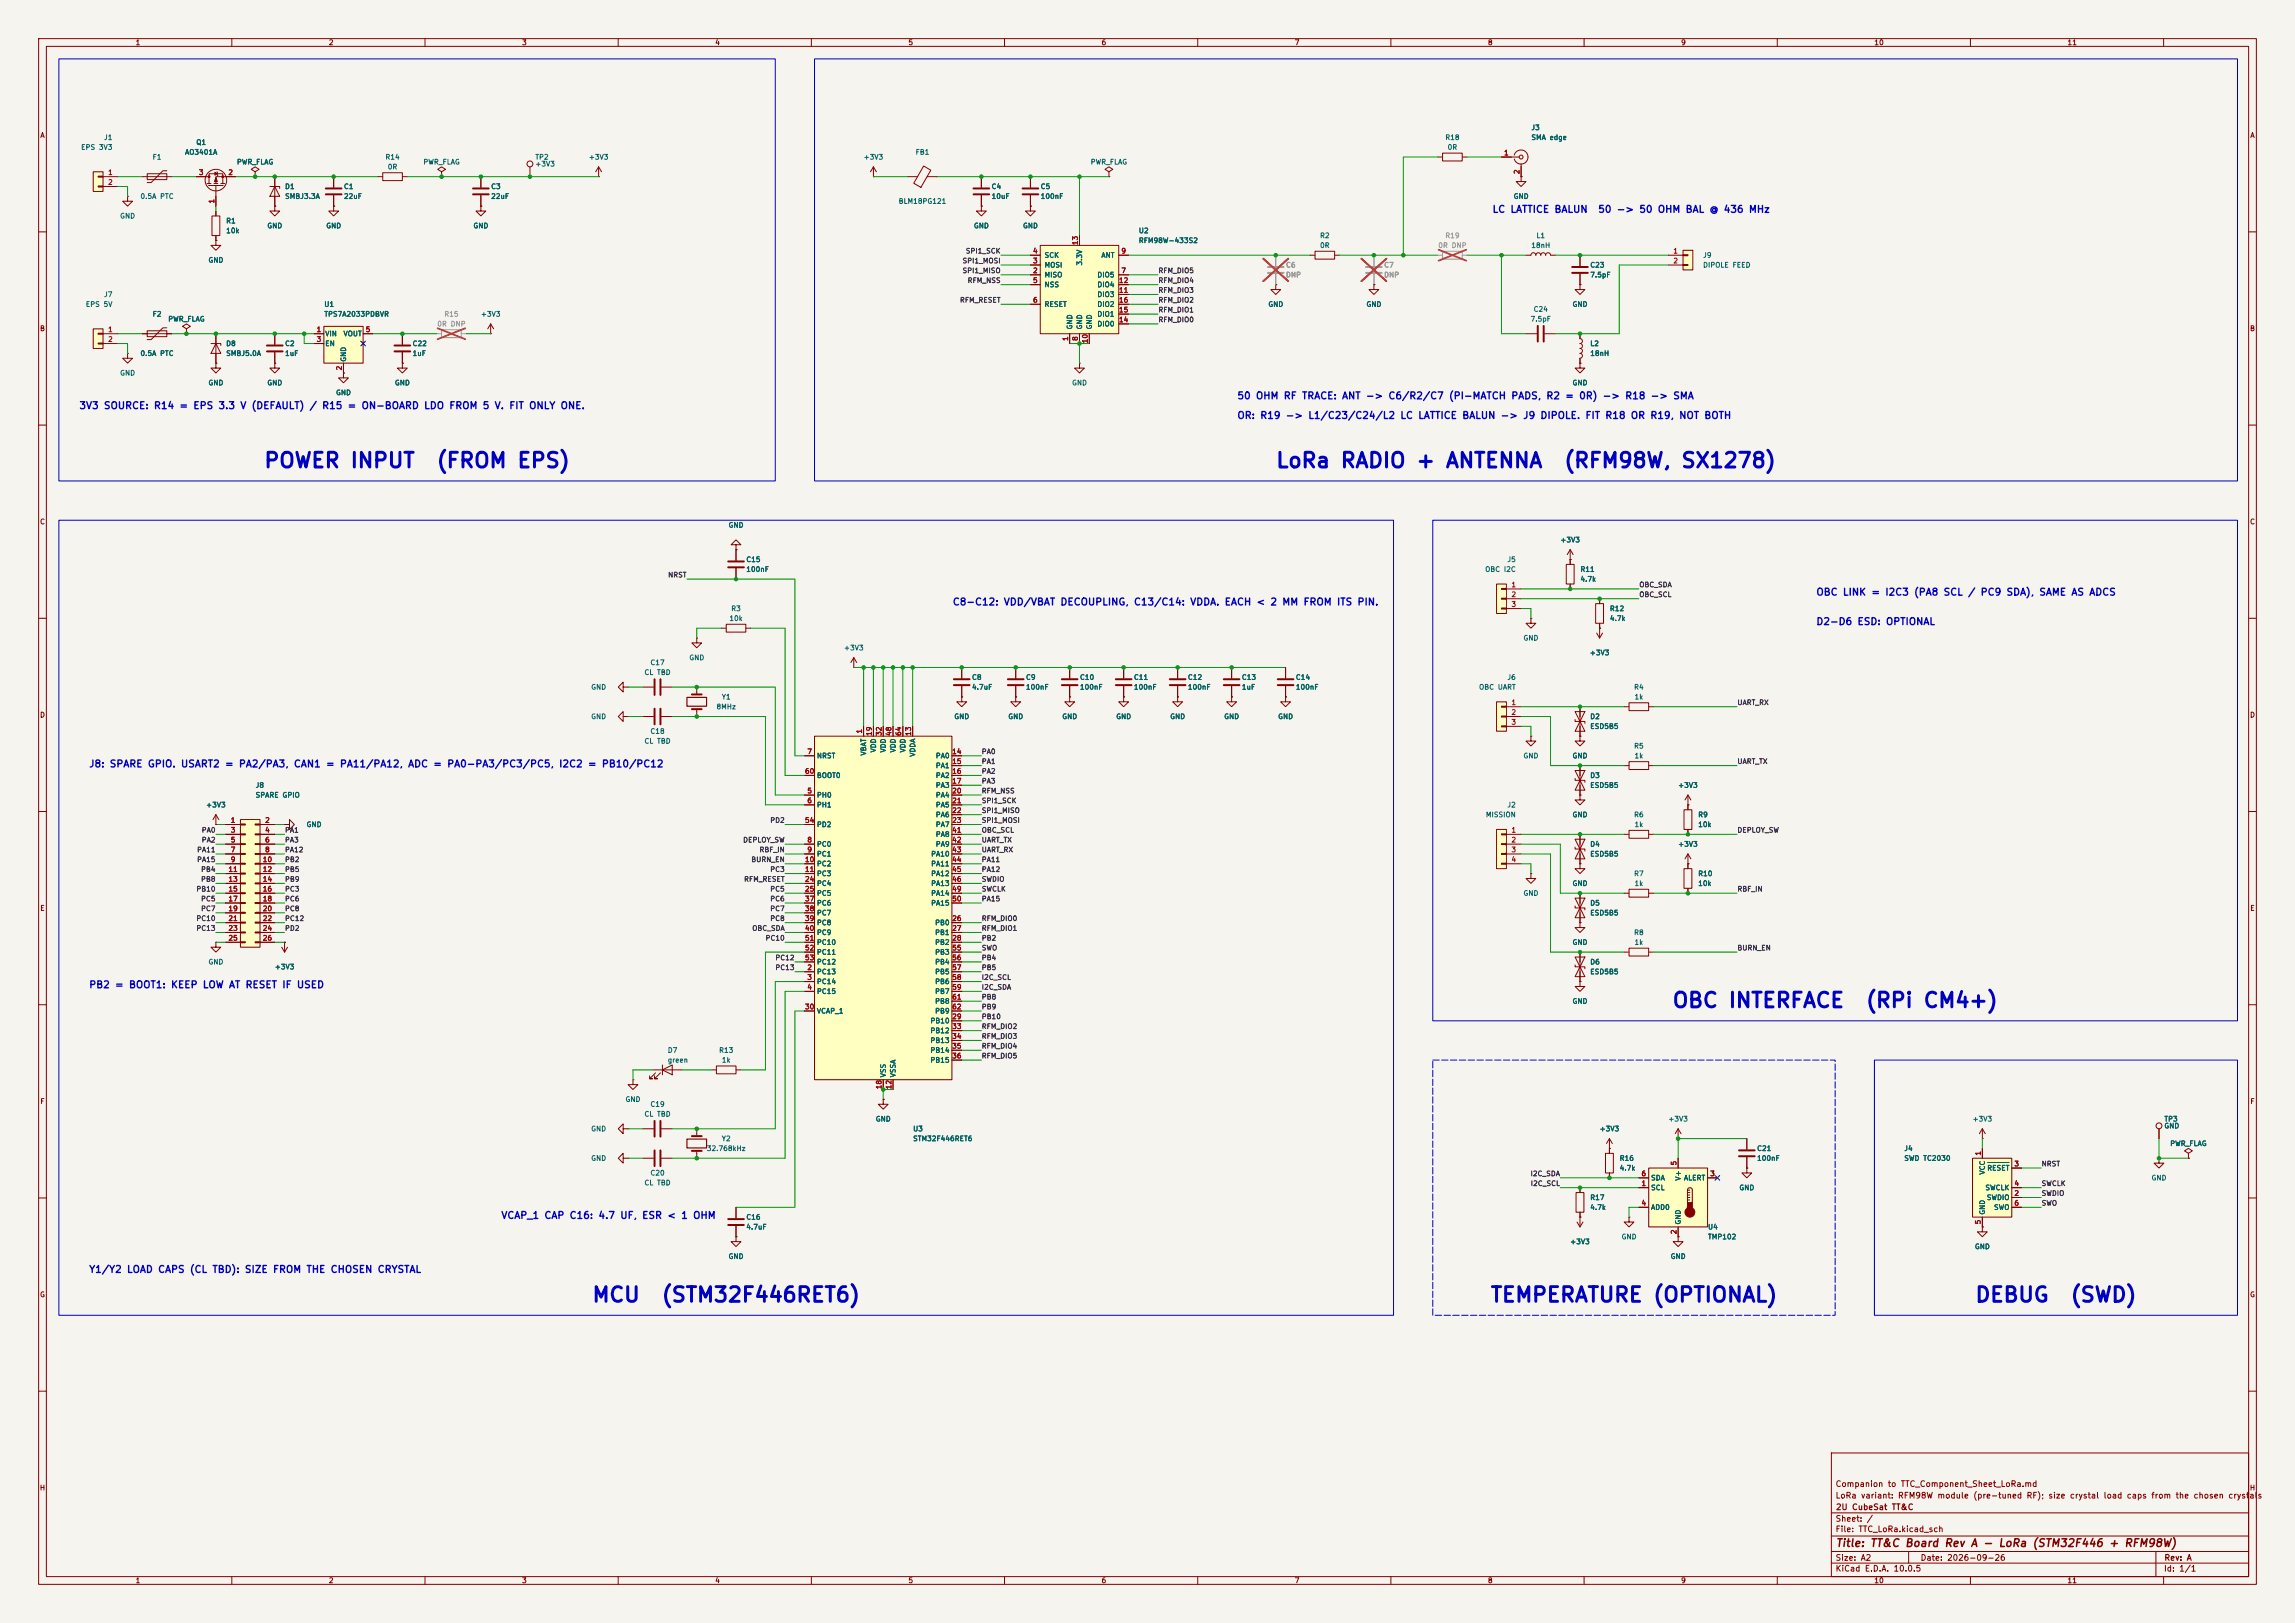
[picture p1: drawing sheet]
<svg xmlns="http://www.w3.org/2000/svg" width="594mm" height="420mm" viewBox="0 0 594 420" stroke-linecap="round" stroke-linejoin="round" font-family="sans-serif">
<defs><g id="words">
<g font-size="3.8" fill="#0000c2">
<text x="68.1" y="122">POWER INPUT</text>
<text x="112.7" y="122">(FROM EPS)</text>
<text x="330" y="122">LoRa RADIO + ANTENNA</text>
<text x="404.6" y="122">(RFM98W, SX1278)</text>
<text x="432.6" y="261.7">OBC INTERFACE</text>
<text x="482.7" y="261.7">(RPi CM4+)</text>
<text x="153" y="337.9">MCU</text>
<text x="171" y="337.9">(STM32F446RET6)</text>
<text x="385.5" y="337.9">TEMPERATURE (OPTIONAL)</text>
<text x="511" y="337.9">DEBUG</text>
<text x="535.6" y="337.9">(SWD)</text>
</g>
<text font-size="2" fill="#840000" x="475" y="400.8">Title: TT&amp;C Board Rev A - LoRa (STM32F446 + RFM98W)</text>
<g font-size="1.8" fill="#0000c2">
<text x="386.1" y="55.5">LC LATTICE BALUN</text>
<text x="413.5" y="55.5">50 -&gt; 50 OHM BAL @ 436 MHz</text>
<text x="20.4" y="106.3">3V3 SOURCE: R14 = EPS 3.3 V (DEFAULT) / R15 = ON-BOARD LDO FROM 5 V. FIT ONLY ONE.</text>
<text x="320.1" y="103.8">50 OHM RF TRACE: ANT -&gt; C6/R2/C7 (PI-MATCH PADS, R2 = 0R) -&gt; R18 -&gt; SMA</text>
<text x="320.1" y="108.8">OR: R19 -&gt; L1/C23/C24/L2 LC LATTICE BALUN -&gt; J9 DIPOLE. FIT R18 OR R19, NOT BOTH</text>
<text x="470" y="154.6">OBC LINK = I2C3 (PA8 SCL / PC9 SDA), SAME AS ADCS</text>
<text x="246.4" y="157.1">C8-C12: VDD/VBAT DECOUPLING, C13/C14: VDDA. EACH &lt; 2 MM FROM ITS PIN.</text>
<text x="470" y="162.2">D2-D6 ESD: OPTIONAL</text>
<text x="22.9" y="199">J8: SPARE GPIO. USART2 = PA2/PA3, CAN1 = PA11/PA12, ADC = PA0-PA3/PC3/PC5, I2C2 = PB10/PC12</text>
<text x="22.9" y="256.2">PB2 = BOOT1: KEEP LOW AT RESET IF USED</text>
<text x="129.6" y="315.9">VCAP_1 CAP C16: 4.7 UF, ESR &lt; 1 OHM</text>
<text x="22.9" y="329.8">Y1/Y2 LOAD CAPS (CL TBD): SIZE FROM THE CHOSEN CRYSTAL</text>
</g>
<g font-size="1.5" fill="#840000">
<text x="475" y="388.1">LoRa variant: RFM98W module (pre-tuned RF); size crystal load caps from the chosen crystals</text>
<text x="475" y="385.1">Companion to TTC_Component_Sheet_LoRa.md</text>
<text x="475" y="394.1">Sheet: /</text>
<text x="475.1" y="391.1">2U CubeSat TT&amp;C</text>
<text x="475" y="396.8">File: TTC_LoRa.kicad_sch</text>
<text x="475" y="407">KiCad E.D.A. 10.0.5</text>
<text x="475" y="404.2">Size: A2</text>
<text x="497" y="404.2">Date: 2026-09-26</text>
<text x="560" y="407">Id: 1/1</text>
<text x="560.1" y="404.2">Rev: A</text>
</g>
<g font-size="1.3" fill="#840000">
<text x="35" y="12">1</text>
<text x="85" y="12">2</text>
<text x="135" y="12">3</text>
<text x="185" y="12">4</text>
<text x="235" y="12">5</text>
<text x="285" y="12">6</text>
<text x="335" y="12">7</text>
<text x="385" y="12">8</text>
<text x="435" y="12">9</text>
<text x="485" y="12">10</text>
<text x="535" y="12">11</text>
<text x="10.3" y="36">A</text>
<text x="582.3" y="36">A</text>
<text x="10.2" y="86">B</text>
<text x="582.2" y="86">B</text>
<text x="10.2" y="136">C</text>
<text x="582.2" y="136">C</text>
<text x="10.2" y="186">D</text>
<text x="582.2" y="186">D</text>
<text x="10.3" y="236">E</text>
<text x="582.3" y="236">E</text>
<text x="10.3" y="286">F</text>
<text x="582.3" y="286">F</text>
<text x="10.2" y="336">G</text>
<text x="582.2" y="336">G</text>
<text x="10.2" y="386">H</text>
<text x="582.2" y="386">H</text>
<text x="35" y="410">1</text>
<text x="85" y="410">2</text>
<text x="135" y="410">3</text>
<text x="185" y="410">4</text>
<text x="235" y="410">5</text>
<text x="285" y="410">6</text>
<text x="335" y="410">7</text>
<text x="385" y="410">8</text>
<text x="435" y="410">9</text>
<text x="485" y="410">10</text>
<text x="535" y="410">11</text>
</g>
<g font-size="1.3" fill="#006464">
<text x="396.2" y="34">J3</text>
<text x="20.9" y="39.1">EPS 3V3</text>
<text x="26.8" y="36.5">J1</text>
<text x="39.4" y="41.6">F1</text>
<text x="47.8" y="40.3">AO3401A</text>
<text x="50.7" y="37.8">Q1</text>
<text x="99.6" y="41.6">R14</text>
<text x="138.4" y="41.6">TP2</text>
<text x="152.3" y="41.6">+3V3</text>
<text x="223.4" y="41.6">+3V3</text>
<text x="236.8" y="40.3">FB1</text>
<text x="373.9" y="36.5">R18</text>
<text x="374.6" y="39.1">0R</text>
<text x="396.2" y="36.5">SMA edge</text>
<text x="61.2" y="42.9">PWR_FLAG</text>
<text x="100.2" y="44.1">0R</text>
<text x="109.5" y="42.9">PWR_FLAG</text>
<text x="138.4" y="43.4">+3V3</text>
<text x="282.2" y="42.9">PWR_FLAG</text>
<text x="36.2" y="51.8">0.5A PTC</text>
<text x="73.6" y="49.2">D1</text>
<text x="73.6" y="51.8">SMBJ3.3A</text>
<text x="88.9" y="49.2">C1</text>
<text x="88.9" y="51.8">22uF</text>
<text x="127" y="49.2">C3</text>
<text x="127" y="51.8">22uF</text>
<text x="232.5" y="53">BLM18PG121</text>
<text x="256.5" y="49.2">C4</text>
<text x="256.5" y="51.8">10uF</text>
<text x="269.2" y="49.2">C5</text>
<text x="269.2" y="51.8">100nF</text>
<text x="391.6" y="51.8">GND</text>
<text x="31" y="56.8">GND</text>
<text x="58.4" y="58.1">R1</text>
<text x="69.1" y="59.4">GND</text>
<text x="84.3" y="59.4">GND</text>
<text x="122.4" y="59.4">GND</text>
<text x="251.9" y="59.4">GND</text>
<text x="264.6" y="59.4">GND</text>
<text x="58.4" y="60.7">10k</text>
<text x="294.6" y="60.7">U2</text>
<text x="294.6" y="63.2">RFM98W-433S2</text>
<text x="341.5" y="61.9">R2</text>
<text x="341.5" y="64.5">0R</text>
<text x="396.2" y="64.5">18nH</text>
<text x="397.5" y="61.9">L1</text>
<text x="53.8" y="68.3">GND</text>
<text x="270.2" y="69.5">MOSI</text>
<text x="270.2" y="67">SCK</text>
<text x="280.4" y="68.9" transform="rotate(-90 280.4 68.9)">3.3V</text>
<text x="284.9" y="67">ANT</text>
<text x="411.5" y="69.5">C23</text>
<text x="440.7" y="67">J9</text>
<text x="440.7" y="69.5">DIPOLE FEED</text>
<text x="26.8" y="77.2">J7</text>
<text x="270.2" y="72.1">MISO</text>
<text x="270.2" y="74.6">NSS</text>
<text x="283.9" y="72.1">DIO5</text>
<text x="283.9" y="77.2">DIO3</text>
<text x="283.9" y="74.6">DIO4</text>
<text x="411.5" y="72.1">7.5pF</text>
<text x="22.1" y="79.7">EPS 5V</text>
<text x="39.4" y="82.2">F2</text>
<text x="43.4" y="83.5">PWR_FLAG</text>
<text x="83.8" y="79.7">U1</text>
<text x="83.8" y="82.2">TPS7A2033PDBVR</text>
<text x="124.3" y="82.2">+3V3</text>
<text x="270.2" y="79.7">RESET</text>
<text x="283.9" y="82.2">DIO1</text>
<text x="283.9" y="79.7">DIO2</text>
<text x="328.1" y="79.7">GND</text>
<text x="353.5" y="79.7">GND</text>
<text x="396" y="83.5">7.5pF</text>
<text x="396.8" y="81">C24</text>
<text x="406.9" y="79.7">GND</text>
<text x="58.4" y="89.9">D8</text>
<text x="73.6" y="89.9">C2</text>
<text x="84" y="87.3">VIN</text>
<text x="84" y="89.9">EN</text>
<text x="88.8" y="87.3">VOUT</text>
<text x="106.7" y="89.9">C22</text>
<text x="277.8" y="85.4" transform="rotate(-90 277.8 85.4)">GND</text>
<text x="280.4" y="85.4" transform="rotate(-90 280.4 85.4)">GND</text>
<text x="282.9" y="85.4" transform="rotate(-90 282.9 85.4)">GND</text>
<text x="283.9" y="84.8">DIO0</text>
<text x="411.5" y="89.9">L2</text>
<text x="36.2" y="92.4">0.5A PTC</text>
<text x="58.4" y="92.4">SMBJ5.0A</text>
<text x="73.6" y="92.4">1uF</text>
<text x="89.9" y="93.8" transform="rotate(-90 89.9 93.8)">GND</text>
<text x="106.7" y="92.4">1uF</text>
<text x="411.5" y="92.4">18nH</text>
<text x="31" y="97.5">GND</text>
<text x="53.8" y="100">GND</text>
<text x="69.1" y="100">GND</text>
<text x="102.1" y="100">GND</text>
<text x="277.3" y="100">GND</text>
<text x="406.9" y="100">GND</text>
<text x="86.8" y="102.6">GND</text>
<text x="188.4" y="136.9">GND</text>
<text x="403.7" y="140.7">+3V3</text>
<text x="193" y="145.7">C15</text>
<text x="193" y="148.3">100nF</text>
<text x="384.3" y="148.3">OBC I2C</text>
<text x="390" y="145.7">J5</text>
<text x="408.9" y="148.3">R11</text>
<text x="408.9" y="150.8">4.7k</text>
<text x="188.6" y="161">10k</text>
<text x="189.1" y="158.4">R3</text>
<text x="416.5" y="158.4">R12</text>
<text x="416.5" y="161">4.7k</text>
<text x="394.2" y="166.1">GND</text>
<text x="168.2" y="172.4">C17</text>
<text x="178.3" y="171.1">GND</text>
<text x="218.3" y="168.6">+3V3</text>
<text x="411.4" y="169.9">+3V3</text>
<text x="152.9" y="178.8">GND</text>
<text x="166.7" y="175">CL TBD</text>
<text x="251.4" y="176.2">C8</text>
<text x="251.4" y="178.8">4.7uF</text>
<text x="265.4" y="176.2">C9</text>
<text x="265.4" y="178.8">100nF</text>
<text x="279.4" y="176.2">C10</text>
<text x="279.4" y="178.8">100nF</text>
<text x="293.4" y="176.2">C11</text>
<text x="293.4" y="178.8">100nF</text>
<text x="307.3" y="176.2">C12</text>
<text x="307.3" y="178.8">100nF</text>
<text x="321.3" y="176.2">C13</text>
<text x="321.3" y="178.8">1uF</text>
<text x="335.3" y="176.2">C14</text>
<text x="335.3" y="178.8">100nF</text>
<text x="382.7" y="178.8">OBC UART</text>
<text x="390" y="176.2">J6</text>
<text x="422.8" y="178.8">R4</text>
<text x="185.3" y="183.8">8MHz</text>
<text x="186.7" y="181.3">Y1</text>
<text x="422.9" y="181.3">1k</text>
<text x="152.9" y="186.4">GND</text>
<text x="168.2" y="190.2">C18</text>
<text x="246.9" y="186.4">GND</text>
<text x="260.8" y="186.4">GND</text>
<text x="274.8" y="186.4">GND</text>
<text x="288.8" y="186.4">GND</text>
<text x="302.7" y="186.4">GND</text>
<text x="316.7" y="186.4">GND</text>
<text x="330.7" y="186.4">GND</text>
<text x="411.5" y="186.4">D2</text>
<text x="411.5" y="188.9">ESD5B5</text>
<text x="166.7" y="192.7">CL TBD</text>
<text x="211.3" y="196.5">NRST</text>
<text x="224.5" y="195.7" transform="rotate(-90 224.5 195.7)">VBAT</text>
<text x="227" y="194.9" transform="rotate(-90 227 194.9)">VDD</text>
<text x="229.6" y="194.9" transform="rotate(-90 229.6 194.9)">VDD</text>
<text x="232.1" y="194.9" transform="rotate(-90 232.1 194.9)">VDD</text>
<text x="234.6" y="194.9" transform="rotate(-90 234.6 194.9)">VDD</text>
<text x="237.2" y="196" transform="rotate(-90 237.2 196)">VDDA</text>
<text x="242.1" y="196.5">PA0</text>
<text x="394.2" y="196.5">GND</text>
<text x="406.9" y="196.5">GND</text>
<text x="422.8" y="194">R5</text>
<text x="422.9" y="196.5">1k</text>
<text x="211.3" y="201.6">BOOT0</text>
<text x="242.1" y="199.1">PA1</text>
<text x="242.1" y="201.6">PA2</text>
<text x="411.5" y="201.6">D3</text>
<text x="53.2" y="209.2">+3V3</text>
<text x="66" y="204.2">J8</text>
<text x="66" y="206.7">SPARE GPIO</text>
<text x="211.3" y="206.7">PH0</text>
<text x="211.3" y="209.2">PH1</text>
<text x="242.1" y="204.2">PA3</text>
<text x="242.1" y="206.7">PA4</text>
<text x="242.1" y="209.2">PA5</text>
<text x="390" y="209.2">J2</text>
<text x="411.5" y="204.2">ESD5B5</text>
<text x="434.2" y="204.2">+3V3</text>
<text x="79.2" y="214.3">GND</text>
<text x="211.3" y="214.3">PD2</text>
<text x="242.1" y="211.8">PA6</text>
<text x="242.1" y="214.3">PA7</text>
<text x="384.5" y="211.8">MISSION</text>
<text x="406.9" y="211.8">GND</text>
<text x="422.8" y="211.8">R6</text>
<text x="422.9" y="214.3">1k</text>
<text x="439.4" y="211.8">R9</text>
<text x="439.4" y="214.3">10k</text>
<text x="211.3" y="219.4">PC0</text>
<text x="211.3" y="221.9">PC1</text>
<text x="240.9" y="221.9">PA10</text>
<text x="242.1" y="216.9">PA8</text>
<text x="242.1" y="219.4">PA9</text>
<text x="411.5" y="219.4">D4</text>
<text x="411.5" y="221.9">ESD5B5</text>
<text x="434.2" y="219.4">+3V3</text>
<text x="211.3" y="224.5">PC2</text>
<text x="211.3" y="227">PC3</text>
<text x="240.9" y="224.5">PA11</text>
<text x="240.9" y="227">PA12</text>
<text x="422.8" y="227">R7</text>
<text x="439.4" y="227">R10</text>
<text x="211.3" y="229.6">PC4</text>
<text x="211.3" y="232.1">PC5</text>
<text x="240.9" y="229.6">PA13</text>
<text x="240.9" y="232.1">PA14</text>
<text x="394.2" y="232.1">GND</text>
<text x="406.9" y="229.6">GND</text>
<text x="422.9" y="229.6">1k</text>
<text x="439.4" y="229.6">10k</text>
<text x="211.3" y="234.6">PC6</text>
<text x="211.3" y="237.2">PC7</text>
<text x="211.3" y="239.7">PC8</text>
<text x="240.9" y="234.6">PA15</text>
<text x="241.9" y="239.7">PB0</text>
<text x="411.5" y="234.6">D5</text>
<text x="411.5" y="237.2">ESD5B5</text>
<text x="211.3" y="242.3">PC9</text>
<text x="211.3" y="244.8">PC10</text>
<text x="241.9" y="242.3">PB1</text>
<text x="241.9" y="244.8">PB2</text>
<text x="406.9" y="244.8">GND</text>
<text x="422.8" y="242.3">R8</text>
<text x="422.9" y="244.8">1k</text>
<text x="53.8" y="249.9">GND</text>
<text x="71" y="251.2">+3V3</text>
<text x="211.3" y="247.3">PC11</text>
<text x="211.3" y="249.9">PC12</text>
<text x="241.9" y="247.3">PB3</text>
<text x="241.9" y="249.9">PB4</text>
<text x="411.5" y="249.9">D6</text>
<text x="211.3" y="252.4">PC13</text>
<text x="211.3" y="255">PC14</text>
<text x="211.3" y="257.5">PC15</text>
<text x="241.9" y="252.4">PB5</text>
<text x="241.9" y="255">PB6</text>
<text x="241.9" y="257.5">PB7</text>
<text x="411.5" y="252.4">ESD5B5</text>
<text x="211.3" y="262.6">VCAP_1</text>
<text x="241.9" y="260">PB8</text>
<text x="241.9" y="262.6">PB9</text>
<text x="406.9" y="260">GND</text>
<text x="240.7" y="265.1">PB10</text>
<text x="240.7" y="267.7">PB12</text>
<text x="172.7" y="272.7">D7</text>
<text x="172.7" y="275.3">green</text>
<text x="186" y="272.7">R13</text>
<text x="186.7" y="275.3">1k</text>
<text x="240.7" y="270.2">PB13</text>
<text x="240.7" y="272.7">PB14</text>
<text x="240.7" y="275.3">PB15</text>
<text x="229.6" y="278.9" transform="rotate(-90 229.6 278.9)">VSS</text>
<text x="232.1" y="278.9" transform="rotate(-90 232.1 278.9)">VSSA</text>
<text x="161.8" y="285.4">GND</text>
<text x="168.2" y="286.7">C19</text>
<text x="152.9" y="293.1">GND</text>
<text x="166.7" y="289.3">CL TBD</text>
<text x="226.5" y="290.5">GND</text>
<text x="236.2" y="293.1">U3</text>
<text x="413.9" y="293.1">+3V3</text>
<text x="431.7" y="290.5">+3V3</text>
<text x="510.4" y="290.5">+3V3</text>
<text x="560.1" y="290.5">TP3</text>
<text x="560.1" y="292.3">GND</text>
<text x="182.8" y="298.1">32.768kHz</text>
<text x="186.7" y="295.6">Y2</text>
<text x="236.2" y="295.6">STM32F446RET6</text>
<text x="454.6" y="298.1">C21</text>
<text x="492.7" y="298.1">J4</text>
<text x="561.6" y="296.9">PWR_FLAG</text>
<text x="152.9" y="300.7">GND</text>
<text x="168.2" y="304.5">C20</text>
<text x="419.1" y="300.7">R16</text>
<text x="419.1" y="303.2">4.7k</text>
<text x="427.2" y="305.8">SDA</text>
<text x="435.3" y="305.7" transform="rotate(-90 435.3 305.7)">V+</text>
<text x="435.7" y="305.8">ALERT</text>
<text x="454.6" y="300.7">100nF</text>
<text x="492.7" y="300.7">SWD TC2030</text>
<text x="514" y="304.1" transform="rotate(-90 514 304.1)">VCC</text>
<text x="514.2" y="303.2">RESET</text>
<text x="556.7" y="305.8">GND</text>
<text x="166.7" y="307">CL TBD</text>
<text x="411.5" y="310.8">R17</text>
<text x="427.2" y="308.3">SCL</text>
<text x="450.1" y="308.3">GND</text>
<text x="513.7" y="308.3">SWCLK</text>
<text x="514.1" y="310.8">SWDIO</text>
<text x="193" y="315.9">C16</text>
<text x="411.5" y="313.4">4.7k</text>
<text x="427.2" y="313.4">ADD0</text>
<text x="435.3" y="317" transform="rotate(-90 435.3 317)">GND</text>
<text x="514" y="314.5" transform="rotate(-90 514 314.5)">GND</text>
<text x="516" y="313.4">SWO</text>
<text x="193" y="318.5">4.7uF</text>
<text x="406.3" y="322.3">+3V3</text>
<text x="419.6" y="321">GND</text>
<text x="441.9" y="318.5">U4</text>
<text x="441.9" y="321">TMP102</text>
<text x="511" y="323.5">GND</text>
<text x="188.4" y="326.1">GND</text>
<text x="432.3" y="326.1">GND</text>
</g>
<g font-size="1.3" fill="#a90000">
<text x="389.2" y="40.5">1</text>
<text x="27.8" y="45.6">1</text>
<text x="51.3" y="45.6">3</text>
<text x="59" y="45.6">2</text>
<text x="393.6" y="45.2" transform="rotate(-90 393.6 45.2)">2</text>
<text x="27.8" y="48.1">2</text>
<text x="55.7" y="52.8" transform="rotate(-90 55.7 52.8)">1</text>
<text x="267.2" y="65.9">4</text>
<text x="279.3" y="63.6" transform="rotate(-90 279.3 63.6)">13</text>
<text x="290.1" y="65.9">9</text>
<text x="433" y="65.9">1</text>
<text x="267.2" y="71">2</text>
<text x="267.2" y="68.4">3</text>
<text x="290.1" y="71">7</text>
<text x="433" y="68.4">2</text>
<text x="267.2" y="73.5">5</text>
<text x="289.5" y="76.1">11</text>
<text x="289.5" y="73.5">12</text>
<text x="267.2" y="78.6">6</text>
<text x="289.5" y="83.7">14</text>
<text x="289.5" y="81.1">15</text>
<text x="289.5" y="78.6">16</text>
<text x="27.8" y="86.2">1</text>
<text x="27.8" y="88.8">2</text>
<text x="81.8" y="86.2">1</text>
<text x="81.8" y="88.8">3</text>
<text x="94.5" y="86.2">5</text>
<text x="276.7" y="88.4" transform="rotate(-90 276.7 88.4)">1</text>
<text x="279.3" y="88.4" transform="rotate(-90 279.3 88.4)">8</text>
<text x="281.8" y="89" transform="rotate(-90 281.8 89)">10</text>
<text x="88.8" y="96" transform="rotate(-90 88.8 96)">2</text>
<text x="391.1" y="152.3">1</text>
<text x="391.1" y="154.8">2</text>
<text x="391.1" y="157.3">3</text>
<text x="391.1" y="182.7">1</text>
<text x="391.1" y="185.3">2</text>
<text x="223.4" y="190" transform="rotate(-90 223.4 190)">1</text>
<text x="225.9" y="190.6" transform="rotate(-90 225.9 190.6)">19</text>
<text x="228.5" y="190.6" transform="rotate(-90 228.5 190.6)">32</text>
<text x="231" y="190.6" transform="rotate(-90 231 190.6)">48</text>
<text x="233.5" y="190.6" transform="rotate(-90 233.5 190.6)">64</text>
<text x="236.1" y="190.6" transform="rotate(-90 236.1 190.6)">13</text>
<text x="391.1" y="187.8">3</text>
<text x="208.8" y="195.4">7</text>
<text x="246.3" y="195.4">14</text>
<text x="246.3" y="198">15</text>
<text x="208.2" y="200.5">60</text>
<text x="246.3" y="200.5">16</text>
<text x="246.3" y="203.1">17</text>
<text x="208.8" y="205.6">5</text>
<text x="208.8" y="208.1">6</text>
<text x="246.3" y="205.6">20</text>
<text x="246.3" y="208.1">21</text>
<text x="59.6" y="213.2">1</text>
<text x="59.6" y="215.8">3</text>
<text x="68.5" y="213.2">2</text>
<text x="68.5" y="215.8">4</text>
<text x="208.2" y="213.2">54</text>
<text x="246.3" y="210.7">22</text>
<text x="246.3" y="213.2">23</text>
<text x="246.3" y="215.8">41</text>
<text x="391.1" y="215.8">1</text>
<text x="59.6" y="218.3">5</text>
<text x="59.6" y="220.8">7</text>
<text x="68.5" y="218.3">6</text>
<text x="68.5" y="220.8">8</text>
<text x="208.8" y="218.3">8</text>
<text x="208.8" y="220.8">9</text>
<text x="246.3" y="218.3">42</text>
<text x="246.3" y="220.8">43</text>
<text x="391.1" y="218.3">2</text>
<text x="391.1" y="220.8">3</text>
<text x="59" y="225.9">11</text>
<text x="59.6" y="223.4">9</text>
<text x="67.9" y="223.4">10</text>
<text x="67.9" y="225.9">12</text>
<text x="208.2" y="223.4">10</text>
<text x="208.2" y="225.9">11</text>
<text x="246.3" y="223.4">44</text>
<text x="246.3" y="225.9">45</text>
<text x="391.1" y="223.4">4</text>
<text x="59" y="228.5">13</text>
<text x="59" y="231">15</text>
<text x="59" y="233.5">17</text>
<text x="67.9" y="228.5">14</text>
<text x="67.9" y="231">16</text>
<text x="67.9" y="233.5">18</text>
<text x="208.2" y="228.5">24</text>
<text x="208.2" y="231">25</text>
<text x="208.2" y="233.5">37</text>
<text x="246.3" y="228.5">46</text>
<text x="246.3" y="231">49</text>
<text x="246.3" y="233.5">50</text>
<text x="59" y="236.1">19</text>
<text x="59" y="238.6">21</text>
<text x="67.9" y="236.1">20</text>
<text x="67.9" y="238.6">22</text>
<text x="208.2" y="236.1">38</text>
<text x="208.2" y="238.6">39</text>
<text x="246.3" y="238.6">26</text>
<text x="59" y="241.2">23</text>
<text x="59" y="243.7">25</text>
<text x="67.9" y="241.2">24</text>
<text x="67.9" y="243.7">26</text>
<text x="208.2" y="241.2">40</text>
<text x="208.2" y="243.7">51</text>
<text x="246.3" y="241.2">27</text>
<text x="246.3" y="243.7">28</text>
<text x="208.2" y="246.2">52</text>
<text x="208.2" y="248.8">53</text>
<text x="208.8" y="251.3">2</text>
<text x="246.3" y="246.2">55</text>
<text x="246.3" y="248.8">56</text>
<text x="246.3" y="251.3">57</text>
<text x="208.8" y="253.9">3</text>
<text x="208.8" y="256.4">4</text>
<text x="246.3" y="253.9">58</text>
<text x="246.3" y="256.4">59</text>
<text x="208.2" y="261.5">30</text>
<text x="246.3" y="258.9">61</text>
<text x="246.3" y="261.5">62</text>
<text x="246.3" y="264">29</text>
<text x="246.3" y="266.6">33</text>
<text x="246.3" y="269.1">34</text>
<text x="246.3" y="271.6">35</text>
<text x="246.3" y="274.2">36</text>
<text x="228.5" y="282" transform="rotate(-90 228.5 282)">18</text>
<text x="231" y="282" transform="rotate(-90 231 282)">12</text>
<text x="512.9" y="299.2" transform="rotate(-90 512.9 299.2)">1</text>
<text x="424.7" y="304.7">6</text>
<text x="434.2" y="301.7" transform="rotate(-90 434.2 301.7)">5</text>
<text x="442.5" y="304.7">3</text>
<text x="521.2" y="302.1">3</text>
<text x="424.7" y="307.2">1</text>
<text x="521.2" y="309.7">2</text>
<text x="521.2" y="307.2">4</text>
<text x="424.7" y="312.3">4</text>
<text x="512.9" y="317" transform="rotate(-90 512.9 317)">5</text>
<text x="521.2" y="312.3">6</text>
<text x="434.2" y="319.5" transform="rotate(-90 434.2 319.5)">2</text>
</g>
<g font-size="1.3" fill="#0f0f0f">
<text x="249.8" y="65.9">SPI1_SCK</text>
<text x="249" y="71">SPI1_MISO</text>
<text x="249" y="68.5">SPI1_MOSI</text>
<text x="299.7" y="71">RFM_DIO5</text>
<text x="250.3" y="73.5">RFM_NSS</text>
<text x="299.7" y="76.1">RFM_DIO3</text>
<text x="299.7" y="73.5">RFM_DIO4</text>
<text x="248.3" y="78.6">RFM_RESET</text>
<text x="299.7" y="83.7">RFM_DIO0</text>
<text x="299.7" y="78.6">RFM_DIO2</text>
<text x="299.7" y="81.2">RFM_DIO1</text>
<text x="172.8" y="149.7">NRST</text>
<text x="424.2" y="152.3">OBC_SDA</text>
<text x="424.2" y="154.8">OBC_SCL</text>
<text x="449.6" y="182.8">UART_RX</text>
<text x="254" y="195.5">PA0</text>
<text x="254" y="198">PA1</text>
<text x="449.6" y="198">UART_TX</text>
<text x="254" y="200.5">PA2</text>
<text x="254" y="203.1">PA3</text>
<text x="254" y="205.6">RFM_NSS</text>
<text x="254" y="208.2">SPI1_SCK</text>
<text x="52.1" y="215.8">PA0</text>
<text x="73.6" y="215.8">PA1</text>
<text x="199.2" y="213.2">PD2</text>
<text x="254" y="215.8">OBC_SCL</text>
<text x="254" y="210.7">SPI1_MISO</text>
<text x="254" y="213.2">SPI1_MOSI</text>
<text x="449.6" y="215.8">DEPLOY_SW</text>
<text x="50.9" y="220.9">PA11</text>
<text x="52.1" y="218.3">PA2</text>
<text x="73.6" y="220.9">PA12</text>
<text x="73.6" y="218.3">PA3</text>
<text x="192.2" y="218.3">DEPLOY_SW</text>
<text x="196.4" y="220.9">RBF_IN</text>
<text x="254" y="218.3">UART_TX</text>
<text x="254" y="220.9">UART_RX</text>
<text x="50.9" y="223.4">PA15</text>
<text x="51.9" y="225.9">PB4</text>
<text x="73.6" y="223.4">PB2</text>
<text x="73.6" y="225.9">PB5</text>
<text x="194.3" y="223.4">BURN_EN</text>
<text x="199.2" y="225.9">PC3</text>
<text x="254" y="223.4">PA11</text>
<text x="254" y="225.9">PA12</text>
<text x="50.7" y="231">PB10</text>
<text x="51.9" y="233.6">PC5</text>
<text x="51.9" y="228.5">PB8</text>
<text x="73.6" y="233.6">PC6</text>
<text x="73.6" y="231">PC3</text>
<text x="73.6" y="228.5">PB9</text>
<text x="192.5" y="228.5">RFM_RESET</text>
<text x="199.2" y="233.6">PC6</text>
<text x="199.2" y="231">PC5</text>
<text x="254" y="228.5">SWDIO</text>
<text x="254" y="231">SWCLK</text>
<text x="254" y="233.6">PA15</text>
<text x="449.6" y="231">RBF_IN</text>
<text x="50.7" y="238.6">PC10</text>
<text x="51.9" y="236.1">PC7</text>
<text x="73.6" y="238.6">PC12</text>
<text x="73.6" y="236.1">PC8</text>
<text x="199.2" y="238.6">PC8</text>
<text x="199.2" y="236.1">PC7</text>
<text x="254" y="238.6">RFM_DIO0</text>
<text x="50.7" y="241.2">PC13</text>
<text x="73.6" y="241.2">PD2</text>
<text x="194.6" y="241.2">OBC_SDA</text>
<text x="198" y="243.7">PC10</text>
<text x="254" y="243.7">PB2</text>
<text x="254" y="241.2">RFM_DIO1</text>
<text x="200.6" y="251.3">PC13</text>
<text x="200.6" y="248.8">PC12</text>
<text x="254" y="246.3">SWO</text>
<text x="254" y="251.3">PB5</text>
<text x="254" y="248.8">PB4</text>
<text x="449.6" y="246.3">BURN_EN</text>
<text x="254" y="256.4">I2C_SDA</text>
<text x="254" y="253.9">I2C_SCL</text>
<text x="254" y="259">PB8</text>
<text x="254" y="261.5">PB9</text>
<text x="254" y="264">PB10</text>
<text x="254" y="269.1">RFM_DIO3</text>
<text x="254" y="266.6">RFM_DIO2</text>
<text x="254" y="271.7">RFM_DIO4</text>
<text x="254" y="274.2">RFM_DIO5</text>
<text x="396" y="304.7">I2C_SDA</text>
<text x="528.3" y="302.1">NRST</text>
<text x="396.1" y="307.2">I2C_SCL</text>
<text x="528.3" y="309.8">SWDIO</text>
<text x="528.3" y="307.2">SWCLK</text>
<text x="528.3" y="312.3">SWO</text>
</g>
<g font-size="1.3" fill="#939391">
<text x="372.1" y="64.5">0R DNP</text>
<text x="373.9" y="61.9">R19</text>
<text x="332.7" y="69.5">C6</text>
<text x="358.1" y="69.5">C7</text>
<text x="332.7" y="72.1">DNP</text>
<text x="358.1" y="72.1">DNP</text>
<text x="114.9" y="82.2">R15</text>
<text x="113.1" y="84.8">0R DNP</text>
</g>
</g></defs>
<path d="M0 0h594v420h-594z" fill="#f5f4ef" stroke="#f5f4ef" stroke-width=".26"/>
<g fill="none" stroke="#840000" stroke-width=".26">
<path d="M10 10h574v400h-574zM12 12h570v396h-570zM60 10v2M110 10v2M160 10v2M210 10v2M260 10v2M310 10v2M360 10v2M410 10v2M460 10v2M510 10v2"/>
<path d="M560 10v2M10 60h2M582 60h2M10 110h2M582 110h2M10 160h2M582 160h2M407.7 184.2l2.5 5h-2.5l2.5-5zM407.7 186.2v.5h2.5v.5M408.9 182.9v7.6M10 210h2M582 210h2"/>
<path d="M10 260h2M582 260h2M434.3 294.6h.1M434.3 292.1l-.7 1.3M434.3 292.1l.8 1.3M434.3 292.1v2.5M452.1 294.6v2.8M452.1 299.5v2.8M10 310h2M582 310h2M10 360h2M474 376h108v32h-108z"/>
<path d="M582 360h2M474 397.5h108M474 391.5h108M60 408v2M110 408v2M160 408v2M210 408v2M260 408v2M310 408v2M360 408v2M410 408v2M460 408v2"/>
<path d="M474 404.5h108M474 401.5h108M494 401.5v3M510 408v2M558 401.5v6.5M560 408v2"/>
</g>
<path d="M450.1 297.7h4.1M450.1 299.2h4.1" fill="none" stroke="#840000" stroke-width=".51"/>
<path d="M426.7 302.3h15.3v15.2h-15.3z" fill="#ffffc2"/>
<g fill="none" stroke="#840000" stroke-width=".26">
<path d="M86.4 53.3v1.3h1.2l-1.2 1.3-1.3-1.3h1.3M86.4 53.3h.1M86.4 45.7v2.8M86.4 50.5v2.8M124.5 53.3v1.3h1.2l-1.2 1.3-1.3-1.3h1.3M124.5 53.3h.1M124.5 45.7v2.8M124.5 50.5v2.8M413 156.2h2v5.1h-2zM414 154.9v1.3M180.3 177.8v1.9M396.2 160v1.3h1.3l-1.3 1.3-1.2-1.3h1.2"/>
<path d="M396.2 160h.1M413.3 163.8l.7 1.3M414 162.6h.1M414 161.3v3.8M414.8 163.8l-.8 1.3M180.3 183.5v1.9M396.2 190.5v1.3h1.3l-1.3 1.2-1.2-1.2h1.2M396.2 190.5h.1M408.9 190.5v1.3h1.3l-1.3 1.2-1.2-1.2h1.2M408.9 190.5h.1M420.4 182.9h1.2M421.6 181.9h5.1v2h-5.1z"/>
<path d="M426.7 182.9h1.3M407.7 232.4l2.5 5.1h-2.5l2.5-5.1zM407.7 234.4v.6h2.5v.5M408.9 231.1v7.7M435.9 224.8h2v5.1h-2zM436.9 223.5v1.3M436.9 229.9v1.2M434.3 299.7v2.6M408.2 316.2l.7 1.3M408.9 315h.1M408.9 315v2.5M409.7 316.2l-.8 1.3"/>
<path d="M421.6 315v1.2h1.3l-1.3 1.3-1.2-1.3h1.2M421.6 315h.1M424.2 307.3h2.5M424.2 304.8h2.5M424.2 312.4h2.5M426.7 302.3h15.3v15.2h-15.3zM434.3 317.5v2.5M436.8 308l.1-.4 .4-.2h.4l.3 .4v3.4M436.8 308v3.2M436.8 308h.6M436.8 308.6h.6M436.8 309.2h.6"/>
<path d="M436.8 309.9h.6M436.8 310.5h.6M442 304.8h2.5M452.1 302.3v1.2h1.3l-1.3 1.3-1.3-1.3h1.3M452.1 302.3h.1M434.3 320v1.3h1.3l-1.3 1.3-1.2-1.3h1.2M434.3 320h.1"/>
</g>
<g fill="#840000" stroke="#840000" stroke-width=".26">
<path d="M436.8 311.2h1.2v1.9h-1.2z"/>
<circle cx="437.4" cy="313.7" r="1.27"/>
</g>
<path d="M84.3 48.8h4.1M84.3 50.3h4.1M122.4 48.8h4.1M122.4 50.3h4.1M179.1 179.7h2.5M179.1 183.5h2.5" fill="none" stroke="#840000" stroke-width=".51"/>
<path d="M177.8 180.5h5.1v2.3h-5.1z" fill="none" stroke="#840000" stroke-width=".3"/>
<path d="M113 86.4h1.3M114.3 85.3h5.1v2.1h-5.1zM119.4 86.4h1.2" fill="none" stroke="#9c9b98" stroke-width=".26"/>
<path d="M113.3 84.9l7.1 2.9M120.4 84.9l-7.1 2.9" fill="none" stroke="#e12e31" stroke-width=".46"/>
<path d="M510.5 299.7h10.2v15.3h-10.2z" fill="#ffffc2"/>
<path d="M180.3 165.1v1.3h1.3l-1.3 1.2-1.2-1.2h1.2M180.3 165.1h.1M408.9 205.7v1.3h1.3l-1.3 1.3-1.2-1.3h1.2M408.9 205.7h.1M510.5 299.7h10.2v15.3h-10.2zM513.1 297.2v2.5M513.1 315v2.5M520.7 309.9h2.5M520.7 302.3h2.5M520.7 307.3h2.5M520.7 312.4h2.5" fill="none" stroke="#840000" stroke-width=".26"/>
<path d="M514.5 300.8h5.5" fill="none" stroke="#006464" stroke-width=".26"/>
<path d="M387.3 214.6h2.6v10.2h-2.6z" fill="#ffffc2"/>
<path d="M166.4 185.4h2.8M171.2 185.4h2.8M387.3 214.6h2.6v10.2h-2.6zM388.6 215.8h1.3v.2h-1.3zM388.6 218.3h1.3v.3h-1.3zM389.9 215.9h3.8M389.9 218.4h3.8M388.6 220.9h1.3v.2h-1.3zM388.6 223.4h1.3v.2h-1.3zM389.9 221h3.8M389.9 223.5h3.8" fill="none" stroke="#840000" stroke-width=".26"/>
<path d="M169.4 183.4v4.1M170.9 183.4v4.1" fill="none" stroke="#840000" stroke-width=".51"/>
<path d="M387.3 181.6h2.6v7.6h-2.6z" fill="#ffffc2"/>
<g fill="none" stroke="#840000" stroke-width=".26">
<path d="M50.8 45.7h3.3M53.6 47.5h1M54 48h3.8M54.1 47.5v-2.5h3.6v2.5M55.4 47.5h1M55.6 44.6l.7 .4-.7 .3zM55.9 48v5.3M56.1 44.5l.3 1M57.1 47.5h1.1M61 45.7h-5.1v1.8M127 86.4h.1M127 83.8l-.8 1.3"/>
<path d="M127 83.8l.8 1.3M127 83.8v2.6M190.5 141h1.3l-1.3-1.3-1.3 1.3h1.3v1.2M190.5 142.2h.1M190.5 142.2v2.8M190.5 147.1v2.8M161.3 177.8v-1.3l-1.3 1.3 1.3 1.3v-1.3h1.3M162.6 177.8h.1M166.4 177.8h2.8M171.2 177.8h2.8M221 172.7h.1M221 170.2l-.8 1.3"/>
<path d="M221 170.2l.7 1.3M221 170.2v2.5M161.3 185.4v-1.2l-1.3 1.2 1.3 1.3v-1.3h1.3M162.6 185.4h.1M387.3 181.6h2.6v7.6h-2.6zM388.6 182.8h1.3v.2h-1.3zM388.6 185.3h1.3v.2h-1.3zM388.6 187.8h1.3v.3h-1.3zM389.9 182.9h3.8M389.9 185.4h3.8M389.9 188h3.8M407.7 199.4l2.5 5.1h-2.5l2.5-5.1z"/>
<path d="M408.9 198.1v7.6M407.7 201.4v.5h2.5v.5M415.5 298.5h2.1v5h-2.1zM416.6 297.2h.1M416.6 294.6l-.8 1.3M416.6 294.6l.7 1.3M416.6 294.6v3.9M513.1 294.6h.1M513.1 292.1l-.8 1.3M513.1 292.1l.7 1.3M513.1 292.1v2.5M558.8 299.7v1.3h1.3l-1.3 1.3-1.3-1.3h1.3"/>
<path d="M558.8 299.7h.1M558.8 292.1v2.5M566.4 298.5l1-.7-1-.6-1 .6 1 .7v1.2M566.4 299.7h.1M407.9 308.6h2.1v5.1h-2.1zM408.9 307.3v1.3M408.9 313.7v1.3M416.6 303.5v1.3M513.1 317.5v1.3h1.2l-1.2 1.2-1.3-1.2h1.3M513.1 317.5h.1"/>
<circle cx="55.9" cy="46.6" r="2.79"/>
<circle cx="558.8" cy="291.3" r=".76"/>
</g>
<path d="M188.5 145.3h4M188.5 146.8h4M169.4 175.8v4M170.9 175.8v4" fill="none" stroke="#840000" stroke-width=".51"/>
<path d="M372.1 66h1.3M373.4 65h5.1v2.1h-5.1zM378.5 66h1.2" fill="none" stroke="#9c9b98" stroke-width=".26"/>
<path d="M372.3 64.6l7.2 2.9M379.5 64.6l-7.2 2.9" fill="none" stroke="#e12e31" stroke-width=".46"/>
<g fill="#840000" stroke="#840000" stroke-width=".26">
<path d="M55.9 46l.4 1h-.8z"/>
<circle cx="54.1" cy="45.7" r=".25"/>
<circle cx="57.7" cy="45.7" r=".25"/>
</g>
<path d="M24.1 85.1h2.6v5.1h-2.6z" fill="#ffffc2"/>
<g fill="none" stroke="#840000" stroke-width=".26">
<path d="M114.3 44.5l1-.7-1-.6-1 .6 1 .7v1.2M114.3 45.7h.1M137.2 43.2v2.5M24.1 85.1h2.6v5.1h-2.6zM25.4 86.2h1.3v.3h-1.3zM25.4 88.8h1.3v.2h-1.3zM26.7 86.4h3.8M26.7 88.9h3.8M104.1 94v1.3h1.3l-1.3 1.2-1.2-1.2h1.2M104.1 94h.1M104.1 86.4v2.8M104.1 91.2v2.8"/>
<circle cx="137.2" cy="42.4" r=".76"/>
</g>
<path d="M102.1 89.4h4.1M102.1 90.9h4.1" fill="none" stroke="#840000" stroke-width=".51"/>
<path d="M435.6 64.8h2.5v5.1h-2.5z" fill="#ffffc2"/>
<path d="M395 66h1.2l.2-.4 .5-.2 .4 .2 .2 .4 .2-.4 .4-.2 .5 .2 .2 .4 .2-.4 .4-.2 .5 .2 .1 .4 .2-.4 .5-.2 .4 .2 .2 .4h1.3M408.9 66v2.8M408.9 70.9v2.8M431.8 66h3.8M431.8 68.6h3.8M435.6 64.8h2.5v5.1h-2.5zM435.6 65.9h1.3v.3h-1.3zM435.6 68.5h1.3v.2h-1.3zM408.9 86.4v1.2l.5 .2 .2 .5-.2 .4-.5 .2 .6 .3v.5l-.6 .5M408.9 90.2l.5 .2 .2 .4-.2 .4-.5 .2 .5 .2 .2 .5-.2 .4-.5 .2v1.3" fill="none" stroke="#840000" stroke-width=".26"/>
<path d="M406.9 69.1h4.1M406.9 70.6h4.1" fill="none" stroke="#840000" stroke-width=".51"/>
<path d="M24.1 44.5h2.6v5h-2.6z" fill="#ffffc2"/>
<g fill="none" stroke="#840000" stroke-width=".26">
<path d="M373.4 39.6h5.1v2.1h-5.1zM24.1 44.5h2.6v5h-2.6zM25.4 45.6h1.3v.2h-1.3zM25.4 48.1h1.3v.3h-1.3zM26.7 45.7h3.8M26.7 48.3h3.8M226.1 45.7h.1M226.1 43.2l-.8 1.3M226.1 43.2l.7 1.3M226.1 43.2v2.5M234.9 45.7h2.6M239.1 43l1.8 1-2.5 4.5-1.9-1.1z"/>
<path d="M240 45.7h2.6M287 44.5l1-.7-1-.6-1 .6 1 .7v1.2M287 45.7h.1M372.1 40.6h1.3M378.5 40.6h1.2M388.6 40.6h4.6M391.9 40.1a1.81 1.81 0 0 1 2.8-1 1.81 1.81 0 0 1 0 3 1.81 1.81 0 0 1-2.8-1M393.7 45.7v1.3h1.3l-1.3 1.3-1.3-1.3h1.3M393.7 45.7h.1M393.7 42.4v3.3M408.9 73.7v1.2h1.3l-1.3 1.3-1.2-1.3h1.2M408.9 73.7h.1"/>
<path d="M55.9 94v1.3h1.2l-1.2 1.2-1.3-1.2h1.3M55.9 94h.1M395 86.4h2.8M399.8 86.4h2.8M408.9 94v1.3h1.3l-1.3 1.2-1.2-1.2h1.2M408.9 94h.1M186.7 162.6h1.3M188 161.5h5v2.1h-5zM193 162.6h1.3M420.4 198.1h1.2M421.6 197.1h5.1v2h-5.1zM426.7 198.1h1.3"/>
<path d="M420.4 215.9h1.2M421.6 214.9h5.1v2h-5.1zM426.7 215.9h1.3M435.9 209.6h2v5h-2zM436.9 208.3h.1M436.9 205.7v3.9M436.9 214.6v1.3M436.9 205.7l-.8 1.3M436.9 205.7l.7 1.3M408.9 238.8v1.2h1.3l-1.3 1.3-1.2-1.3h1.2M408.9 238.8h.1M420.4 231.1h1.2"/>
<path d="M421.6 230.1h5.1v2.1h-5.1zM426.7 231.1h1.3M436.9 223.5h.1M436.9 221l-.8 1.3M436.9 221l.7 1.3M436.9 221v2.5M55.9 243.8v1.3h1.2l-1.2 1.3-1.3-1.3h1.3M55.9 243.8h.1M72.9 245.1l.8 1.3M73.7 243.8h.1M73.7 243.8v2.6M74.4 245.1l-.7 1.3"/>
<path d="M407.7 247.7l2.5 5h-2.5l2.5-5zM407.7 249.7v.5h2.5v.5M408.9 254v1.3h1.3l-1.3 1.2-1.2-1.2h1.2M408.9 254h.1M408.9 246.4v7.6M420.4 246.4h1.2M421.6 245.4h5.1v2h-5.1zM426.7 246.4h1.3"/>
<circle cx="393.7" cy="40.6" r=".51"/>
</g>
<path d="M398 84.3v4.1M399.5 84.3v4.1" fill="none" stroke="#840000" stroke-width=".51"/>
<path d="M353.6 69.1h4M353.6 70.6h4" fill="none" stroke="#9c9b98" stroke-width=".51"/>
<path d="M355.6 66v2.8M355.6 70.9v2.8" fill="none" stroke="#9c9b98" stroke-width=".26"/>
<path d="M352.4 66.9l6.4 5.9M358.8 66.9l-6.4 5.9" fill="none" stroke="#e12e31" stroke-width=".46"/>
<path d="M83.8 84.5h10.2v9.5h-10.2z" fill="#ffffc2"/>
<g fill="none" stroke="#840000" stroke-width=".26">
<path d="M36.8 45.7h7.6M38.1 45h5.1v1.5h-5.1zM43.2 44.2h-1l-3.1 3h-1M66 44.5l1.1-.7-1.1-.6-1 .6 1 .7v1.2M66 45.7h.1M69.8 48.3h2.6v.5M71.1 48.3l1.3 2.5h-2.6zM71.1 45.7v7.6M97.8 45.7h1.3M99.1 44.7h5v2h-5zM104.1 45.7h1.3M154.9 45.7h.1"/>
<path d="M154.9 43.2l-.7 1.3M154.9 43.2l.8 1.3M154.9 43.2v2.5M254 53.3v1.3h1.3l-1.3 1.3-1.3-1.3h1.3M254 53.3h.1M339.1 66h1.3M340.4 65h5v2.1h-5zM345.4 66h1.3M355.6 73.7v1.2h1.3l-1.3 1.3-1.3-1.3h1.3M355.6 73.7h.1M48.3 85.1l1-.6-1-.7-1.1 .7 1.1 .6v1.3M48.3 86.4h.1"/>
<path d="M54.6 88.9h2.5v.5M55.9 88.9l1.2 2.5h-2.5zM55.9 86.4v7.6M71.1 94v1.3h1.3l-1.3 1.2-1.3-1.2h1.3M71.1 94h.1M71.1 86.4v2.8M71.1 91.2v2.8M81.3 86.4h2.5M81.3 88.9h2.5M83.8 84.5h10.2v9.5h-10.2zM88.9 96.5v1.3h1.3l-1.3 1.3-1.3-1.3h1.3M88.9 96.5h.1"/>
<path d="M88.9 94v2.5M94 86.4h2.5M279.4 94v1.3h1.3l-1.3 1.2-1.3-1.2h1.3M279.4 94h.1M262.9 172.7v2.8M262.9 177.5v2.8M276.9 172.7v2.8M276.9 177.5v2.8M318.8 172.7v2.8M318.8 177.5v2.8M332.7 172.7v2.8M332.7 177.5v2.8"/>
<path d="M262.9 180.3v1.3h1.3l-1.3 1.3-1.3-1.3h1.3M262.9 180.3h.1M276.9 180.3v1.3h1.2l-1.2 1.3-1.3-1.3h1.3M276.9 180.3h.1M318.8 180.3v1.3h1.2l-1.2 1.3-1.3-1.3h1.3M318.8 180.3h.1M332.7 180.3v1.3h1.3l-1.3 1.3-1.2-1.3h1.2M332.7 180.3h.1M55.9 213.4h.1M55.9 210.8v2.6M55.9 210.8l-.8 1.3M55.9 210.8l.7 1.3"/>
<path d="M161.3 299.7v-1.2l-1.3 1.2 1.3 1.3v-1.3h1.3M162.6 299.7h.1M166.4 292.1h2.8M166.4 299.7h2.8M171.2 292.1h2.8M171.2 299.7h2.8M190.5 312.4v2.8M190.5 317.2v2.8M190.5 320v1.3h1.3l-1.3 1.3-1.3-1.3h1.3M190.5 320h.1"/>
</g>
<g fill="none" stroke="#840000" stroke-width=".51">
<path d="M69.1 89.4h4.1M69.1 90.9h4.1M260.9 175.8h4M260.9 177.3h4M274.8 175.8h4.1M274.8 177.3h4.1M316.7 175.8h4.1M316.7 177.3h4.1M330.7 175.8h4.1M330.7 177.3h4.1M169.4 290.1v4M169.4 297.7v4.1"/>
<path d="M170.9 290.1v4M170.9 297.7v4.1M188.5 315.5h4M188.5 317h4"/>
</g>
<path d="M328.2 69.1h4M328.2 70.6h4" fill="none" stroke="#9c9b98" stroke-width=".51"/>
<path d="M330.2 66v2.8M330.2 70.9v2.8" fill="none" stroke="#9c9b98" stroke-width=".26"/>
<path d="M327 66.9l6.4 5.9M333.4 66.9l-6.4 5.9" fill="none" stroke="#e12e31" stroke-width=".46"/>
<path d="M62.2 212.1h5.1v33h-5.1z" fill="#ffffc2"/>
<g fill="none" stroke="#840000" stroke-width=".26">
<path d="M330.2 73.7v1.2h1.3l-1.3 1.3-1.3-1.3h1.3M330.2 73.7h.1M405.4 146.1h2v5h-2zM406.4 144.8v1.3M406.4 151.1v1.3M248.9 172.7v2.8M248.9 177.5v2.8M290.8 172.7v2.8M290.8 177.5v2.8M304.8 172.7v2.8M304.8 177.5v2.8M248.9 180.3v1.3h1.3l-1.3 1.3-1.3-1.3h1.3"/>
<path d="M248.9 180.3h.1M290.8 180.3v1.3h1.3l-1.3 1.3-1.2-1.3h1.2M290.8 180.3h.1M304.8 180.3v1.3h1.3l-1.3 1.3-1.3-1.3h1.3M304.8 180.3h.1M58.4 213.4h3.8M58.4 215.9h3.8M58.4 218.4h3.8M62.2 212.1h5.1v33h-5.1zM62.2 213.2h1.3v.3h-1.3zM62.2 215.8h1.3v.2h-1.3zM62.2 218.3h1.3v.3h-1.3z"/>
<path d="M66 213.2h1.3v.3h-1.3zM66 215.8h1.3v.2h-1.3zM66 218.3h1.3v.3h-1.3zM67.3 213.4h3.8M67.3 215.9h3.8M67.3 218.4h3.8M73.7 213.4h1.2v-1.3l1.3 1.3-1.3 1.2v-1.2M73.7 213.4h.1M58.4 221h3.8M58.4 223.5h3.8M58.4 226.1h3.8M58.4 228.6h3.8"/>
<path d="M58.4 231.1h3.8M58.4 233.7h3.8M58.4 236.2h3.8M58.4 238.8h3.8M62.2 220.9h1.3v.2h-1.3zM62.2 223.4h1.3v.2h-1.3zM62.2 225.9h1.3v.3h-1.3zM62.2 228.5h1.3v.2h-1.3zM62.2 231h1.3v.3h-1.3zM62.2 233.6h1.3v.2h-1.3zM62.2 236.1h1.3v.2h-1.3zM62.2 238.6h1.3v.3h-1.3z"/>
<path d="M66 220.9h1.3v.2h-1.3zM66 223.4h1.3v.2h-1.3zM66 225.9h1.3v.3h-1.3zM66 228.5h1.3v.2h-1.3zM66 231h1.3v.3h-1.3zM66 233.6h1.3v.2h-1.3zM66 236.1h1.3v.2h-1.3zM66 238.6h1.3v.3h-1.3zM67.3 221h3.8M67.3 223.5h3.8M67.3 226.1h3.8M67.3 228.6h3.8"/>
<path d="M67.3 231.1h3.8M67.3 233.7h3.8M67.3 236.2h3.8M67.3 238.8h3.8M58.4 241.3h3.8M58.4 243.8h3.8M62.2 241.2h1.3v.2h-1.3zM62.2 243.7h1.3v.3h-1.3zM66 241.2h1.3v.2h-1.3zM66 243.7h1.3v.3h-1.3zM67.3 241.3h3.8M67.3 243.8h3.8"/>
<path d="M180.3 292.1v1.9M180.3 297.8v1.9"/>
</g>
<path d="M246.9 175.8h4.1M246.9 177.3h4.1M288.8 175.8h4.1M288.8 177.3h4.1M302.8 175.8h4M302.8 177.3h4M179.1 294h2.5M179.1 297.8h2.5" fill="none" stroke="#840000" stroke-width=".51"/>
<path d="M177.8 294.8h5.1v2.3h-5.1z" fill="none" stroke="#840000" stroke-width=".3"/>
<path d="M269.2 63.5h20.4v22.9h-20.4z" fill="#ffffc2"/>
<g fill="none" stroke="#840000" stroke-width=".26">
<path d="M54.9 55.9h2v5.1h-2zM55.9 54.6v1.3M71.1 53.3v1.3h1.3l-1.3 1.3-1.3-1.3h1.3M71.1 53.3h.1M254 45.7v2.8M254 50.5v2.8M55.9 62.2v1.3h1.2l-1.2 1.3-1.3-1.3h1.3M55.9 62.2h.1M55.9 61v1.2M266.7 71.1h2.5M266.7 68.6h2.5M266.7 66h2.5"/>
<path d="M266.7 73.7h2.5M266.7 78.7h2.5M269.2 63.5h20.4v22.9h-20.4zM279.4 61v2.5M289.6 71.1h2.5M289.6 66h2.5M289.6 73.7h2.5M289.6 78.7h2.5M289.6 76.2h2.5M276.9 86.4v2.5M279.4 86.4v2.5M281.9 86.4v2.5"/>
<path d="M289.6 83.8h2.5M289.6 81.3h2.5M228.6 284.5v1.3h1.3l-1.3 1.2-1.3-1.2h1.3M228.6 284.5h.1"/>
</g>
<path d="M252 48.8h4M252 50.3h4" fill="none" stroke="#840000" stroke-width=".51"/>
<path d="M210.8 190.5h35.6v88.9h-35.6z" fill="#ffffc2"/>
<g fill="none" stroke="#840000" stroke-width=".26">
<path d="M266.7 53.3v1.3h1.3l-1.3 1.3-1.3-1.3h1.3M266.7 53.3h.1M208.3 195.6h2.5M210.8 190.5h35.6v88.9h-35.6zM223.5 188v2.5M226.1 188v2.5M228.6 188v2.5M231.1 188v2.5M233.7 188v2.5M236.2 188v2.5M246.4 195.6h2.5M246.4 198.1h2.5"/>
<path d="M208.3 205.7h2.5M208.3 208.3h2.5M208.3 218.4h2.5M208.3 200.7h2.5M208.3 213.4h2.5M246.4 205.7h2.5M246.4 208.3h2.5M246.4 218.4h2.5M246.4 200.7h2.5M246.4 203.2h2.5M246.4 210.8h2.5M246.4 213.4h2.5"/>
<path d="M246.4 215.9h2.5M208.3 221h2.5M208.3 223.5h2.5M208.3 226.1h2.5M208.3 228.6h2.5M208.3 231.1h2.5M208.3 238.8h2.5M208.3 233.7h2.5M208.3 236.2h2.5M246.4 221h2.5M246.4 223.5h2.5M246.4 226.1h2.5"/>
<path d="M246.4 228.6h2.5M246.4 231.1h2.5M246.4 238.8h2.5M246.4 233.7h2.5M408.9 223.5v1.3h1.3l-1.3 1.3-1.2-1.3h1.2M408.9 223.5h.1M208.3 251.5h2.5M208.3 254h2.5M208.3 256.5h2.5M208.3 241.3h2.5M208.3 243.8h2.5M208.3 246.4h2.5"/>
<path d="M208.3 248.9h2.5M246.4 251.5h2.5M246.4 254h2.5M246.4 256.5h2.5M246.4 241.3h2.5M246.4 243.8h2.5M246.4 246.4h2.5M246.4 248.9h2.5M246.4 259.1h2.5M184.1 276.9h1.3M185.4 275.8h5.1v2.1h-5.1zM190.5 276.9h1.3"/>
<path d="M208.3 261.6h2.5M228.6 279.4v2.5M231.1 279.4v2.5M246.4 264.2h2.5M246.4 261.6h2.5M246.4 266.7h2.5M246.4 269.2h2.5M246.4 271.8h2.5M246.4 274.3h2.5"/>
</g>
<path d="M387.3 151.1h2.6v7.7h-2.6z" fill="#ffffc2"/>
<g fill="none" stroke="#840000" stroke-width=".26">
<path d="M33 50.8v1.3h1.3l-1.3 1.2-1.3-1.2h1.3M33 50.8h.1M50.8 45.7h2.5M55.9 50.8v2.5M55.9 54.6v1.3M58.4 45.7h2.6M66 45.7h.1M71.1 53.3h.1M71.1 45.7v2.6M71.1 50.8v2.5M86.4 53.3h.1M86.4 45.7v2.8"/>
<path d="M86.4 50.5v2.8M124.5 53.3h.1M124.5 45.7v2.8M124.5 50.5v2.8M254 53.3h.1M254 45.7v2.8M254 50.5v2.8M266.7 53.3h.1M266.7 45.7v2.8M266.7 50.5v2.8M388.6 40.6h2.6M393.7 45.7h.1"/>
<path d="M393.7 43.2v2.5M55.9 62.2h.1M55.9 61v1.2M266.7 71.1h2.5M266.7 68.6h2.5M266.7 66h2.5M266.7 73.7h2.5M266.7 78.7h2.5M279.4 61v2.5M289.6 71.1h2.5M289.6 66h2.5M289.6 73.7h2.5"/>
<path d="M289.6 78.7h2.5M289.6 76.2h2.5M330.2 73.7h.1M355.6 73.7h.1M408.9 73.7h.1M408.9 66v2.8M408.9 70.9v2.8M33 91.4v1.3h1.3l-1.3 1.3-1.3-1.3h1.3M33 91.4h.1M36.8 86.4h7.6M38.1 85.6h5.1v1.5h-5.1zM43.2 84.8h-1l-3.1 3.1h-1"/>
<path d="M48.3 86.4h.1M55.9 94h.1M55.9 86.4v2.5M55.9 91.4v2.6M71.1 94h.1M71.1 86.4v2.8M71.1 91.2v2.8M81.3 86.4h2.5M81.3 88.9h2.5M88.9 96.5h.1M88.9 94v2.5M94 86.4h2.5"/>
<path d="M104.1 94h.1M104.1 86.4v2.8M104.1 91.2v2.8M276.9 86.4v2.5M279.4 86.4v2.5M281.9 86.4v2.5M289.6 83.8h2.5M289.6 81.3h2.5M408.9 94h.1M408.9 86.4v1.2M408.9 92.7v1.3M190.5 142.2h.1"/>
<path d="M190.5 142.2v2.8M190.5 147.1v2.8M387.3 151.1h2.6v7.7h-2.6zM388.6 152.3h1.3v.2h-1.3zM388.6 154.8h1.3v.3h-1.3zM388.6 157.4h1.3v.2h-1.3zM389.9 152.4h3.8M389.9 154.9h3.8M389.9 157.5h3.8M406.4 144.8h.1M406.4 142.2l-.8 1.3M406.4 142.2l.8 1.3"/>
<path d="M406.4 142.2v3.9M406.4 151.1v1.3M414 154.9v1.3M248.9 172.7v2.8M248.9 177.5v2.8M262.9 172.7v2.8M262.9 177.5v2.8M276.9 172.7v2.8M276.9 177.5v2.8M290.8 172.7v2.8M290.8 177.5v2.8M304.8 172.7v2.8"/>
<path d="M304.8 177.5v2.8M318.8 172.7v2.8M318.8 177.5v2.8M332.7 172.7v2.8M332.7 177.5v2.8M414 162.6h.1M414 161.3v1.3M208.3 195.6h2.5M223.5 188v2.5M226.1 188v2.5M228.6 188v2.5M231.1 188v2.5"/>
<path d="M233.7 188v2.5M236.2 188v2.5M246.4 195.6h2.5M246.4 198.1h2.5M248.9 180.3h.1M262.9 180.3h.1M276.9 180.3h.1M290.8 180.3h.1M304.8 180.3h.1M318.8 180.3h.1M332.7 180.3h.1M408.9 190.5h.1"/>
<path d="M408.9 182.9v2.5M408.9 188v2.5M408.9 198.1v2.6M55.9 213.4h.1M58.4 213.4h3.8M58.4 215.9h3.8M58.4 218.4h3.8M67.3 213.4h3.8M67.3 215.9h3.8M67.3 218.4h3.8M73.7 213.4h.1M208.3 213.4h2.5"/>
<path d="M208.3 218.4h2.5M208.3 205.7h2.5M208.3 208.3h2.5M208.3 200.7h2.5M246.4 213.4h2.5M246.4 215.9h2.5M246.4 218.4h2.5M246.4 205.7h2.5M246.4 208.3h2.5M246.4 200.7h2.5M246.4 203.2h2.5M246.4 210.8h2.5"/>
<path d="M407.7 217.2l2.5 5.1h-2.5l2.5-5.1zM407.7 219.2v.5h2.5v.5M408.9 205.7h.1M408.9 203.2v2.5M408.9 215.9v7.6M436.9 208.3h.1M436.9 208.3v1.3M436.9 214.6v1.3M58.4 221h3.8M58.4 223.5h3.8M58.4 226.1h3.8M58.4 228.6h3.8"/>
<path d="M58.4 231.1h3.8M58.4 233.7h3.8M58.4 236.2h3.8M58.4 238.8h3.8M67.3 221h3.8M67.3 223.5h3.8M67.3 226.1h3.8M67.3 228.6h3.8M67.3 231.1h3.8M67.3 233.7h3.8M67.3 236.2h3.8M67.3 238.8h3.8"/>
<path d="M208.3 221h2.5M208.3 223.5h2.5M208.3 226.1h2.5M208.3 228.6h2.5M208.3 231.1h2.5M208.3 233.7h2.5M208.3 236.2h2.5M208.3 238.8h2.5M246.4 221h2.5M246.4 223.5h2.5M246.4 226.1h2.5M246.4 228.6h2.5"/>
<path d="M246.4 231.1h2.5M246.4 233.7h2.5M246.4 238.8h2.5M396.2 226.1v1.2h1.3l-1.3 1.3-1.2-1.3h1.2M396.2 226.1h.1M408.9 238.8h.1M408.9 223.5h.1M408.9 231.1v2.6M408.9 236.2v2.6M436.9 223.5h.1M436.9 223.5v1.3M436.9 229.9v1.2"/>
<path d="M58.4 241.3h3.8M58.4 243.8h3.8M67.3 241.3h3.8M67.3 243.8h3.8M73.7 243.8h.1M208.3 241.3h2.5M208.3 243.8h2.5M208.3 251.5h2.5M208.3 254h2.5M208.3 256.5h2.5M208.3 246.4h2.5M208.3 248.9h2.5"/>
<path d="M246.4 241.3h2.5M246.4 243.8h2.5M246.4 251.5h2.5M246.4 254h2.5M246.4 256.5h2.5M246.4 246.4h2.5M246.4 248.9h2.5M246.4 259.1h2.5M408.9 254h.1M408.9 246.4v2.5M408.9 251.5v2.5M163.8 279.4v1.3h1.3l-1.3 1.2-1.2-1.2h1.2"/>
<path d="M163.8 279.4h.1M168.9 276.9h7.6M169.7 277.6l-1.6 1.5h.8h-.8v-.7M170.9 277.6l-1.5 1.5h.8h-.8v-.7M171.4 276.9l2.6-1.3v2.5zM171.4 275.6v2.5M208.3 261.6h2.5M228.6 279.4v2.5M231.1 279.4v2.5M246.4 264.2h2.5M246.4 261.6h2.5M246.4 266.7h2.5"/>
<path d="M246.4 269.2h2.5M246.4 271.8h2.5M246.4 274.3h2.5M161.3 292.1v-1.3l-1.3 1.3 1.3 1.3v-1.3h1.3M162.6 292.1h.1M228.6 284.5h.1M416.6 297.2h.1M416.6 297.2v1.3M434.3 299.7v2.6M452.1 294.6v2.8M452.1 299.5v2.8M513.1 297.2v2.5"/>
<path d="M558.8 292.1v2.5M566.4 299.7h.1M190.5 312.4v2.8M190.5 317.2v2.8M408.9 315h.1M408.9 307.3v1.3M408.9 313.7v1.3M416.6 303.5v1.3M424.2 307.3h2.5M424.2 304.8h2.5M424.2 312.4h2.5M434.3 317.5v2.5"/>
<path d="M442 304.8h2.5M452.1 302.3h.1M513.1 317.5h.1M513.1 315v2.5M520.7 307.3h2.5M520.7 312.4h2.5M520.7 309.9h2.5M520.7 302.3h2.5M190.5 320h.1M434.3 320h.1"/>
</g>
<path d="M264.7 48.8h4M264.7 50.3h4" fill="none" stroke="#840000" stroke-width=".51"/>
<g fill="none" stroke="#009600" stroke-width=".26">
<path d="M30.5 48.3h2.5v2.5M30.5 45.7h6.3M44.4 45.7h6.4M55.9 53.3v1.3M61 45.7h36.8M105.4 45.7h49.5M226.1 45.7h8.8M242.6 45.7h44.4M279.4 45.7v15.3M372.1 40.6h-8.9v25.4M379.7 40.6h8.9M259.1 66h7.6"/>
<path d="M259.1 71.1h7.6M259.1 78.7h7.6M259.1 73.7h7.6M259.1 68.6h7.6M292.1 66h47M292.1 76.2h7.6M292.1 71.1h7.6M292.1 78.7h7.6M292.1 73.7h7.6M346.7 66h25.4M379.7 66h15.3M388.6 66v20.4h6.4"/>
<path d="M402.6 66h29.2M431.8 68.6h-12.7v17.8h-16.5M30.5 88.9h2.5v2.5M30.5 86.4h6.3M44.4 86.4h36.9M78.7 86.4v2.5h2.6M96.5 86.4h16.5M120.6 86.4h6.4M276.9 88.9h5M279.4 88.9v5.1M292.1 83.8h7.6M292.1 81.3h7.6"/>
<path d="M177.8 149.9h27.9v45.7h2.6M393.7 157.5h2.5v2.5M393.7 154.9h30.5M393.7 152.4h30.5M162.6 177.8h3.8M174 177.8h26.7v27.9h7.6M186.7 162.6h-6.4v2.5M194.3 162.6h8.9v38.1h5.1M221 172.7h111.7M223.5 172.7v15.3M226.1 172.7v15.3M228.6 172.7v15.3"/>
<path d="M231.1 172.7v15.3M233.7 172.7v15.3M236.2 172.7v15.3M162.6 185.4h3.8M174 185.4h24.1v22.9h10.2M248.9 198.1h5.1M248.9 195.6h5.1M393.7 188h2.5v2.5M393.7 185.4h7.6v12.7h19.1M393.7 182.9h26.7M428 198.1h21.6M428 182.9h21.6"/>
<path d="M55.9 213.4h2.5M55.9 218.4h2.5M55.9 215.9h2.5M71.1 213.4h2.6M71.1 218.4h2.6M71.1 215.9h2.6M203.2 213.4h5.1M203.2 218.4h5.1M248.9 213.4h5.1M248.9 218.4h5.1M248.9 215.9h5.1M248.9 203.2h5.1"/>
<path d="M248.9 200.7h5.1M248.9 208.3h5.1M248.9 205.7h5.1M248.9 210.8h5.1M393.7 218.4h10.2v12.7h16.5M393.7 215.9h26.7M428 215.9h21.6M55.9 223.5h2.5M55.9 226.1h2.5M55.9 221h2.5M55.9 231.1h2.5M55.9 233.7h2.5"/>
<path d="M55.9 236.2h2.5M55.9 238.8h2.5M55.9 228.6h2.5M71.1 223.5h2.6M71.1 226.1h2.6M71.1 221h2.6M71.1 231.1h2.6M71.1 233.7h2.6M71.1 236.2h2.6M71.1 238.8h2.6M71.1 228.6h2.6M203.2 223.5h5.1"/>
<path d="M203.2 226.1h5.1M203.2 221h5.1M203.2 231.1h5.1M203.2 233.7h5.1M203.2 236.2h5.1M203.2 238.8h5.1M203.2 228.6h5.1M248.9 223.5h5.1M248.9 226.1h5.1M248.9 221h5.1M248.9 231.1h5.1M248.9 233.7h5.1"/>
<path d="M248.9 238.8h5.1M248.9 228.6h5.1M393.7 223.5h2.5v2.6M393.7 221h7.6v25.4h19.1M428 231.1h21.6M55.9 241.3h2.5M55.9 243.8h2.5M71.1 241.3h2.6M71.1 243.8h2.6M203.2 241.3h5.1M203.2 243.8h5.1M205.7 251.5h2.6"/>
<path d="M205.7 248.9h2.6M208.3 246.4h-10.2v30.5h-6.3M208.3 254h-7.6v38.1h-26.7M208.3 256.5h-5.1v43.2h-29.2M248.9 251.5h5.1M248.9 246.4h5.1M248.9 254h5.1M248.9 256.5h5.1M248.9 248.9h5.1M248.9 241.3h5.1M248.9 243.8h5.1M248.9 259.1h5.1"/>
<path d="M428 246.4h21.6M168.9 276.9h-5.1v2.5M176.5 276.9h7.6M208.3 261.6h-2.6v50.8h-15.2M248.9 261.6h5.1M248.9 274.3h5.1M248.9 271.8h5.1M248.9 269.2h5.1M248.9 266.7h5.1M248.9 264.2h5.1M162.6 299.7h3.8M162.6 292.1h3.8"/>
<path d="M231.1 281.9h-2.5v2.6M452.1 294.6h-17.8v5.1M513.1 294.6v2.6M558.8 294.6v5.1h7.6M403.9 307.3h20.3M403.9 304.8h20.3M424.2 312.4h-2.6v2.6M523.2 312.4h5.1M523.2 309.9h5.1M523.2 307.3h5.1M523.2 302.3h5.1"/>
</g>
<path d="M93.4 88.3l1.2 1.2M94.6 88.3l-1.2 1.2M443.9 304.2l1.2 1.2M445.1 304.2l-1.2 1.2" fill="none" stroke="#000084" stroke-width=".26"/>
<path d="M15.2 15.2h185.5v109.3h-185.5zM210.8 15.2h368.3v109.3h-368.3zM15.2 134.6h345.5v205.8h-345.5zM370.8 134.6h208.3v129.6h-208.3zM485.1 274.3h94v66.1h-94z" fill="none" stroke="#0000c2" stroke-width=".26"/>
<path d="M370.8 274.3h104.2v66.1h-104.2z" fill="none" stroke="#0000c2" stroke-width=".26" stroke-dasharray="1.7 .6"/>
<path d="M330.2 66v2.8M330.2 70.9v2.8M355.6 66v2.8M355.6 70.9v2.8" fill="none" stroke="#9c9b98" stroke-width=".26"/>
<path d="M327 66.9l6.4 5.9M333.4 66.9l-6.4 5.9M352.4 66.9l6.4 5.9M358.8 66.9l-6.4 5.9" fill="none" stroke="#e12e31" stroke-width=".46"/>
<path d="M514.5 300.8h5.5" fill="none" stroke="#006464" stroke-width=".26"/>
<g fill="#009600" stroke="#009600" stroke-width=".26">
<circle cx="71.1" cy="86.4" r=".46"/>
<circle cx="78.7" cy="86.4" r=".46"/>
<circle cx="48.3" cy="86.4" r=".46"/>
<circle cx="55.9" cy="86.4" r=".46"/>
<circle cx="180.3" cy="292.1" r=".46"/>
<circle cx="180.3" cy="299.7" r=".46"/>
<circle cx="180.3" cy="177.8" r=".46"/>
<circle cx="190.5" cy="149.9" r=".46"/>
<circle cx="223.5" cy="172.7" r=".46"/>
<circle cx="180.3" cy="185.4" r=".46"/>
<circle cx="114.3" cy="45.7" r=".46"/>
<circle cx="104.1" cy="86.4" r=".46"/>
<circle cx="124.5" cy="45.7" r=".46"/>
<circle cx="137.2" cy="45.7" r=".46"/>
<circle cx="66" cy="45.7" r=".46"/>
<circle cx="71.1" cy="45.7" r=".46"/>
<circle cx="86.4" cy="45.7" r=".46"/>
<circle cx="363.2" cy="66" r=".46"/>
<circle cx="388.6" cy="66" r=".46"/>
<circle cx="408.9" cy="86.4" r=".46"/>
<circle cx="408.9" cy="66" r=".46"/>
<circle cx="436.9" cy="215.9" r=".46"/>
<circle cx="408.9" cy="231.1" r=".46"/>
<circle cx="436.9" cy="231.1" r=".46"/>
<circle cx="408.9" cy="246.4" r=".46"/>
<circle cx="406.4" cy="152.4" r=".46"/>
<circle cx="414" cy="154.9" r=".46"/>
<circle cx="408.9" cy="182.9" r=".46"/>
<circle cx="416.6" cy="304.8" r=".46"/>
<circle cx="408.9" cy="307.3" r=".46"/>
<circle cx="434.3" cy="294.6" r=".46"/>
<circle cx="558.8" cy="299.7" r=".46"/>
<circle cx="408.9" cy="198.1" r=".46"/>
<circle cx="408.9" cy="215.9" r=".46"/>
<circle cx="290.8" cy="172.7" r=".46"/>
<circle cx="304.8" cy="172.7" r=".46"/>
<circle cx="262.9" cy="172.7" r=".46"/>
<circle cx="276.9" cy="172.7" r=".46"/>
<circle cx="236.2" cy="172.7" r=".46"/>
<circle cx="248.9" cy="172.7" r=".46"/>
<circle cx="318.8" cy="172.7" r=".46"/>
<circle cx="355.6" cy="66" r=".46"/>
<circle cx="330.2" cy="66" r=".46"/>
<circle cx="228.6" cy="281.9" r=".46"/>
<circle cx="226.1" cy="172.7" r=".46"/>
<circle cx="228.6" cy="172.7" r=".46"/>
<circle cx="231.1" cy="172.7" r=".46"/>
<circle cx="233.7" cy="172.7" r=".46"/>
<circle cx="279.4" cy="88.9" r=".46"/>
<circle cx="266.7" cy="45.7" r=".46"/>
<circle cx="279.4" cy="45.7" r=".46"/>
<circle cx="254" cy="45.7" r=".46"/>
</g>
<use href="#words"/>
</svg>
